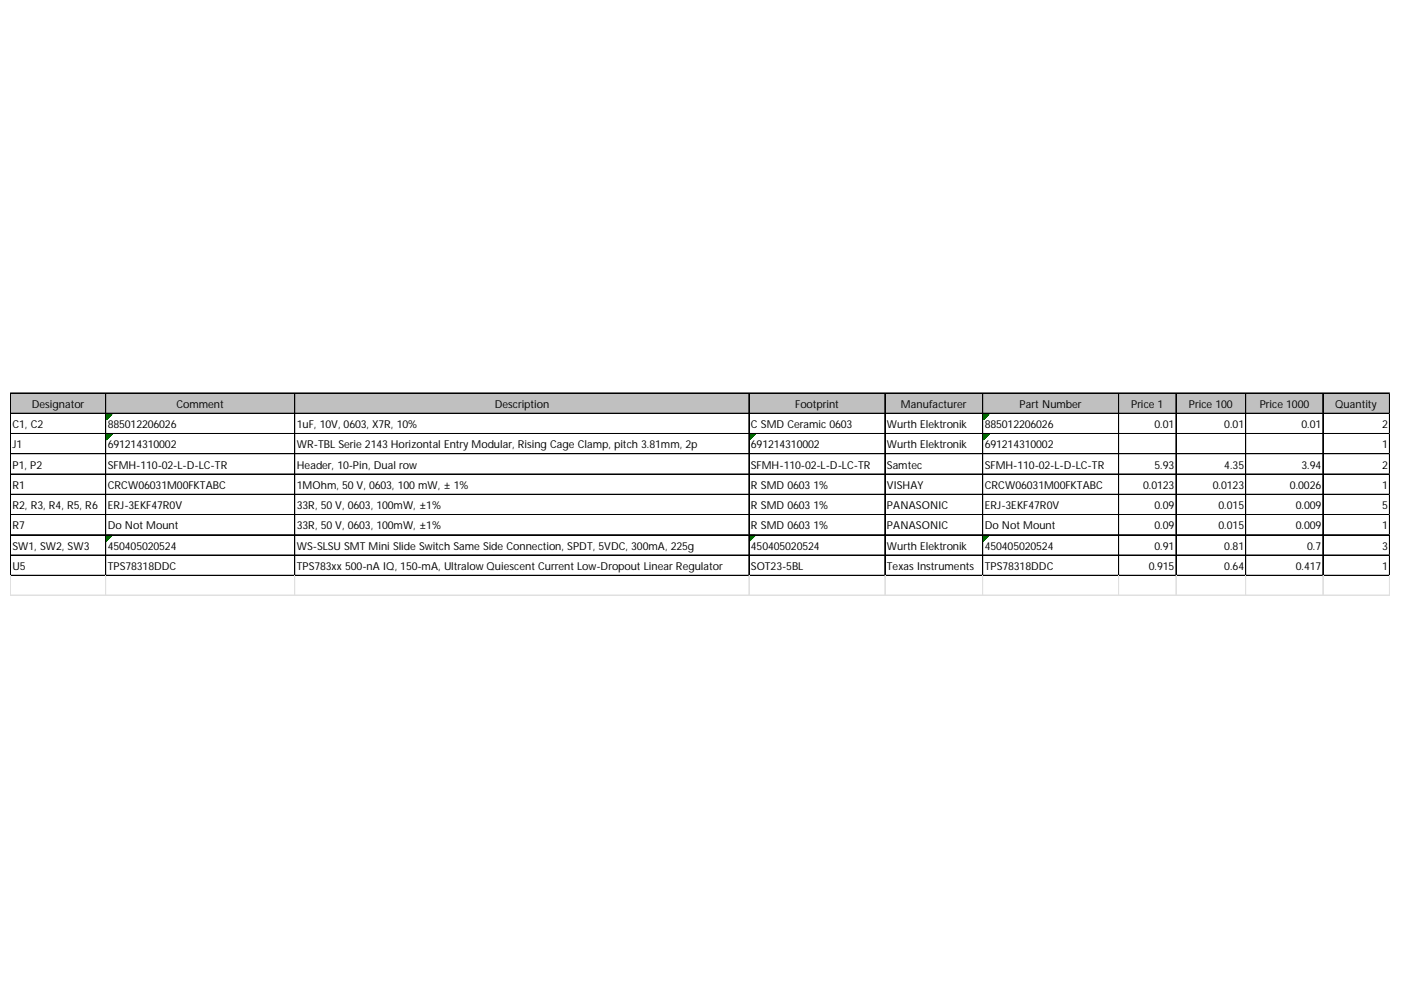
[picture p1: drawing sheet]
<svg xmlns="http://www.w3.org/2000/svg" width="297mm" height="210mm" viewBox="0 0 297 210" stroke-linecap="round" stroke-linejoin="round" font-family="sans-serif">
<defs><g id="words">
<g font-size="2.3">
<text x="6.7" y="86.5">Designator</text>
<text x="37.4" y="86.5">Comment</text>
<text x="104.9" y="86.5">Description</text>
<text x="168.6" y="86.5">Footprint</text>
<text x="191" y="86.5">Manufacturer</text>
<text x="216.2" y="86.5">Part Number</text>
<text x="239.8" y="86.5">Price 1</text>
<text x="252.1" y="86.5">Price 100</text>
<text x="267.1" y="86.5">Price 1000</text>
<text x="283.1" y="86.5">Quantity</text>
<text x="2.6" y="90.8">C1, C2</text>
<text x="2.6" y="95.1">J1</text>
<text x="22.8" y="90.8">885012206026</text>
<text x="22.8" y="95.1">691214310002</text>
<text x="62.9" y="90.8">1uF, 10V, 0603, X7R, 10%</text>
<text x="62.9" y="95.1">WR-TBL Serie 2143 Horizontal Entry Modular, Rising Cage Clamp, pitch 3.81mm, 2p</text>
<text x="159.2" y="90.8">C SMD Ceramic 0603</text>
<text x="159.2" y="95.1">691214310002</text>
<text x="188" y="90.8">Wurth Elektronik</text>
<text x="188" y="95.1">Wurth Elektronik</text>
<text x="208.8" y="90.8">885012206026</text>
<text x="208.8" y="95.1">691214310002</text>
<text x="244.8" y="90.8">0.01</text>
<text x="259.6" y="90.8">0.01</text>
<text x="275.9" y="90.8">0.01</text>
<text x="293" y="90.8">2</text>
<text x="293" y="95.1">1</text>
<text x="2.6" y="99.4">P1, P2</text>
<text x="22.8" y="99.4">SFMH-110-02-L-D-LC-TR</text>
<text x="62.9" y="99.4">Header, 10-Pin, Dual row</text>
<text x="159.2" y="99.4">SFMH-110-02-L-D-LC-TR</text>
<text x="188" y="99.4">Samtec</text>
<text x="208.8" y="99.4">SFMH-110-02-L-D-LC-TR</text>
<text x="244.8" y="99.4">5.93</text>
<text x="259.6" y="99.4">4.35</text>
<text x="275.9" y="99.4">3.94</text>
<text x="293" y="99.4">2</text>
<text x="2.6" y="103.7">R1</text>
<text x="2.6" y="107.9">R2, R3, R4, R5, R6</text>
<text x="22.8" y="103.7">CRCW06031M00FKTABC</text>
<text x="22.8" y="107.9">ERJ-3EKF47R0V</text>
<text x="62.9" y="103.7">1MOhm, 50 V, 0603, 100 mW, ± 1%</text>
<text x="62.9" y="107.9">33R, 50 V, 0603, 100mW, ±1%</text>
<text x="159.2" y="103.7">R SMD 0603</text>
<text x="159.2" y="107.9">R SMD 0603</text>
<text x="172.4" y="103.7">1%</text>
<text x="172.4" y="107.9">1%</text>
<text x="188" y="103.7">VISHAY</text>
<text x="188" y="107.9">PANASONIC</text>
<text x="208.8" y="103.7">CRCW06031M00FKTABC</text>
<text x="208.8" y="107.9">ERJ-3EKF47R0V</text>
<text x="242.4" y="103.7">0.0123</text>
<text x="244.8" y="107.9">0.09</text>
<text x="257.2" y="103.7">0.0123</text>
<text x="258.4" y="107.9">0.015</text>
<text x="273.5" y="103.7">0.0026</text>
<text x="274.7" y="107.9">0.009</text>
<text x="293" y="103.7">1</text>
<text x="293" y="107.9">5</text>
<text x="2.6" y="112.2">R7</text>
<text x="22.8" y="112.2">Do Not Mount</text>
<text x="62.9" y="112.2">33R, 50 V, 0603, 100mW, ±1%</text>
<text x="159.2" y="112.2">R SMD 0603</text>
<text x="172.4" y="112.2">1%</text>
<text x="188" y="112.2">PANASONIC</text>
<text x="208.8" y="112.2">Do Not Mount</text>
<text x="244.8" y="112.2">0.09</text>
<text x="258.4" y="112.2">0.015</text>
<text x="274.7" y="112.2">0.009</text>
<text x="293" y="112.2">1</text>
<text x="2.6" y="116.5">SW1, SW2, SW3</text>
<text x="22.8" y="116.5">450405020524</text>
<text x="62.9" y="116.5">WS-SLSU SMT Mini Slide Switch Same Side Connection, SPDT, 5VDC, 300mA, 225g</text>
<text x="159.2" y="116.5">450405020524</text>
<text x="188" y="116.5">Wurth Elektronik</text>
<text x="208.8" y="116.5">450405020524</text>
<text x="244.8" y="116.5">0.91</text>
<text x="259.6" y="116.5">0.81</text>
<text x="277.1" y="116.5">0.7</text>
<text x="293" y="116.5">3</text>
<text x="2.6" y="120.8">U5</text>
<text x="22.8" y="120.8">TPS78318DDC</text>
<text x="62.9" y="120.8">TPS783xx 500-nA IQ, 150-mA, Ultralow Quiescent Current Low-Dropout Linear Regulator</text>
<text x="159.2" y="120.8">SOT23-5BL</text>
<text x="188" y="120.8">Texas Instruments</text>
<text x="208.8" y="120.8">TPS78318DDC</text>
<text x="243.6" y="120.8">0.915</text>
<text x="259.6" y="120.8">0.64</text>
<text x="274.7" y="120.8">0.417</text>
<text x="293" y="120.8">1</text>
</g>
</g></defs>
<path d="M2.3 83.4h292.4v4.3h-292.4z" fill="#c0c0c0"/>
<path d="M22.5 87.7h1.3" fill="none" stroke="#008000" stroke-width=".21"/>
<path d="M22.5 87.7h1.3v.1h-1.3z" fill="#008000"/>
<path d="M22.5 87.8h1.2" fill="none" stroke="#008000" stroke-width=".21"/>
<path d="M22.5 87.8h1.2v.1h-1.2z" fill="#008000"/>
<path d="M22.5 87.9h1.1" fill="none" stroke="#008000" stroke-width=".21"/>
<path d="M22.5 87.9h1.1v.2h-1.1z" fill="#008000"/>
<path d="M22.5 88.1h1" fill="none" stroke="#008000" stroke-width=".21"/>
<path d="M22.5 88.1h1v.1h-1z" fill="#008000"/>
<path d="M22.5 88.2h.9" fill="none" stroke="#008000" stroke-width=".21"/>
<path d="M22.5 88.2h.9v.1h-.9z" fill="#008000"/>
<path d="M22.5 88.3h.8" fill="none" stroke="#008000" stroke-width=".21"/>
<path d="M22.5 88.3h.8v.1h-.8z" fill="#008000"/>
<path d="M22.5 88.4h.7" fill="none" stroke="#008000" stroke-width=".21"/>
<path d="M22.5 88.4h.7v.1h-.7z" fill="#008000"/>
<path d="M22.5 88.5h.6" fill="none" stroke="#008000" stroke-width=".21"/>
<path d="M22.5 88.5h.6v.1h-.6z" fill="#008000"/>
<path d="M22.5 88.6h.5" fill="none" stroke="#008000" stroke-width=".21"/>
<path d="M22.5 88.6h.5v.1h-.5z" fill="#008000"/>
<path d="M22.5 88.7h.3" fill="none" stroke="#008000" stroke-width=".21"/>
<path d="M22.5 88.7l.3 .1z" fill="#008000"/>
<path d="M22.5 88.8h.2" fill="none" stroke="#008000" stroke-width=".21"/>
<path d="M22.5 88.8l.2 .1z" fill="#008000"/>
<path d="M22.5 88.9h.1" fill="none" stroke="#008000" stroke-width=".21"/>
<path d="M22.5 88.9l.1 .1z" fill="#008000"/>
<path d="M208.5 87.7h1.3" fill="none" stroke="#008000" stroke-width=".21"/>
<path d="M208.5 87.7h1.3v.1h-1.3z" fill="#008000"/>
<path d="M208.5 87.8h1.2" fill="none" stroke="#008000" stroke-width=".21"/>
<path d="M208.5 87.8h1.2v.1h-1.2z" fill="#008000"/>
<path d="M208.5 87.9h1.1" fill="none" stroke="#008000" stroke-width=".21"/>
<path d="M208.5 87.9h1.1v.2h-1.1z" fill="#008000"/>
<path d="M208.5 88.1h1" fill="none" stroke="#008000" stroke-width=".21"/>
<path d="M208.5 88.1h1v.1h-1z" fill="#008000"/>
<path d="M208.5 88.2h.8" fill="none" stroke="#008000" stroke-width=".21"/>
<path d="M208.5 88.2h.8v.1h-.8z" fill="#008000"/>
<path d="M208.5 88.3h.7" fill="none" stroke="#008000" stroke-width=".21"/>
<path d="M208.5 88.3h.7v.1h-.7z" fill="#008000"/>
<path d="M208.5 88.4h.6" fill="none" stroke="#008000" stroke-width=".21"/>
<path d="M208.5 88.4h.6v.1h-.6z" fill="#008000"/>
<path d="M208.5 88.5h.5" fill="none" stroke="#008000" stroke-width=".21"/>
<path d="M208.5 88.5h.5v.1h-.5z" fill="#008000"/>
<path d="M208.5 88.6h.4" fill="none" stroke="#008000" stroke-width=".21"/>
<path d="M208.5 88.6h.4v.1h-.4z" fill="#008000"/>
<path d="M208.5 88.7h.3" fill="none" stroke="#008000" stroke-width=".21"/>
<path d="M208.5 88.7l.3 .1z" fill="#008000"/>
<path d="M208.5 88.8h.2" fill="none" stroke="#008000" stroke-width=".21"/>
<path d="M208.5 88.8l.2 .1z" fill="#008000"/>
<path d="M208.5 88.9h.1" fill="none" stroke="#008000" stroke-width=".21"/>
<path d="M208.5 88.9l.1 .1z" fill="#008000"/>
<path d="M22.5 92h1.3" fill="none" stroke="#008000" stroke-width=".21"/>
<path d="M22.5 92h1.3v.1h-1.3z" fill="#008000"/>
<path d="M22.5 92.1h1.2" fill="none" stroke="#008000" stroke-width=".21"/>
<path d="M22.5 92.1h1.2v.1h-1.2z" fill="#008000"/>
<path d="M22.5 92.2h1.1" fill="none" stroke="#008000" stroke-width=".21"/>
<path d="M22.5 92.2h1.1v.1h-1.1z" fill="#008000"/>
<path d="M22.5 92.3h1" fill="none" stroke="#008000" stroke-width=".21"/>
<path d="M22.5 92.3h1v.2h-1z" fill="#008000"/>
<path d="M22.5 92.5h.9" fill="none" stroke="#008000" stroke-width=".21"/>
<path d="M22.5 92.5h.9v.1h-.9z" fill="#008000"/>
<path d="M22.5 92.6h.8" fill="none" stroke="#008000" stroke-width=".21"/>
<path d="M22.5 92.6h.8v.1h-.8z" fill="#008000"/>
<path d="M22.5 92.7h.7" fill="none" stroke="#008000" stroke-width=".21"/>
<path d="M22.5 92.7h.7v.1h-.7z" fill="#008000"/>
<path d="M22.5 92.8h.6" fill="none" stroke="#008000" stroke-width=".21"/>
<path d="M22.5 92.8h.6v.1h-.6z" fill="#008000"/>
<path d="M22.5 92.9h.5" fill="none" stroke="#008000" stroke-width=".21"/>
<path d="M22.5 92.9h.5v.1h-.5z" fill="#008000"/>
<path d="M22.5 93h.3" fill="none" stroke="#008000" stroke-width=".21"/>
<path d="M22.5 93l.3 .1z" fill="#008000"/>
<path d="M22.5 93.1h.2" fill="none" stroke="#008000" stroke-width=".21"/>
<path d="M22.5 93.1l.2 .1z" fill="#008000"/>
<path d="M22.5 93.2h.1" fill="none" stroke="#008000" stroke-width=".21"/>
<path d="M22.5 93.2l.1 .1z" fill="#008000"/>
<path d="M158.9 92h1.3" fill="none" stroke="#008000" stroke-width=".21"/>
<path d="M158.9 92h1.3v.1h-1.3z" fill="#008000"/>
<path d="M158.9 92.1h1.2" fill="none" stroke="#008000" stroke-width=".21"/>
<path d="M158.9 92.1h1.2v.1h-1.2z" fill="#008000"/>
<path d="M158.9 92.2h1.1" fill="none" stroke="#008000" stroke-width=".21"/>
<path d="M158.9 92.2h1.1v.1h-1.1z" fill="#008000"/>
<path d="M158.9 92.3h1" fill="none" stroke="#008000" stroke-width=".21"/>
<path d="M158.9 92.3h1v.2h-1z" fill="#008000"/>
<path d="M158.9 92.5h.9" fill="none" stroke="#008000" stroke-width=".21"/>
<path d="M158.9 92.5h.9v.1h-.9z" fill="#008000"/>
<path d="M158.9 92.6h.8" fill="none" stroke="#008000" stroke-width=".21"/>
<path d="M158.9 92.6h.8v.1h-.8z" fill="#008000"/>
<path d="M158.9 92.7h.6" fill="none" stroke="#008000" stroke-width=".21"/>
<path d="M158.9 92.7h.6v.1h-.6z" fill="#008000"/>
<path d="M158.9 92.8h.5" fill="none" stroke="#008000" stroke-width=".21"/>
<path d="M158.9 92.8h.5v.1h-.5z" fill="#008000"/>
<path d="M158.9 92.9h.4" fill="none" stroke="#008000" stroke-width=".21"/>
<path d="M158.9 92.9h.4v.1h-.4z" fill="#008000"/>
<path d="M158.9 93h.3" fill="none" stroke="#008000" stroke-width=".21"/>
<path d="M158.9 93l.3 .1z" fill="#008000"/>
<path d="M158.9 93.1h.2" fill="none" stroke="#008000" stroke-width=".21"/>
<path d="M158.9 93.1l.2 .1z" fill="#008000"/>
<path d="M158.9 93.2h.1" fill="none" stroke="#008000" stroke-width=".21"/>
<path d="M158.9 93.2l.1 .1z" fill="#008000"/>
<path d="M208.5 92h1.3" fill="none" stroke="#008000" stroke-width=".21"/>
<path d="M208.5 92h1.3v.1h-1.3z" fill="#008000"/>
<path d="M208.5 92.1h1.2" fill="none" stroke="#008000" stroke-width=".21"/>
<path d="M208.5 92.1h1.2v.1h-1.2z" fill="#008000"/>
<path d="M208.5 92.2h1.1" fill="none" stroke="#008000" stroke-width=".21"/>
<path d="M208.5 92.2h1.1v.1h-1.1z" fill="#008000"/>
<path d="M208.5 92.3h1" fill="none" stroke="#008000" stroke-width=".21"/>
<path d="M208.5 92.3h1v.2h-1z" fill="#008000"/>
<path d="M208.5 92.5h.8" fill="none" stroke="#008000" stroke-width=".21"/>
<path d="M208.5 92.5h.8v.1h-.8z" fill="#008000"/>
<path d="M208.5 92.6h.7" fill="none" stroke="#008000" stroke-width=".21"/>
<path d="M208.5 92.6h.7v.1h-.7z" fill="#008000"/>
<path d="M208.5 92.7h.6" fill="none" stroke="#008000" stroke-width=".21"/>
<path d="M208.5 92.7h.6v.1h-.6z" fill="#008000"/>
<path d="M208.5 92.8h.5" fill="none" stroke="#008000" stroke-width=".21"/>
<path d="M208.5 92.8h.5v.1h-.5z" fill="#008000"/>
<path d="M208.5 92.9h.4" fill="none" stroke="#008000" stroke-width=".21"/>
<path d="M208.5 92.9h.4v.1h-.4z" fill="#008000"/>
<path d="M208.5 93h.3" fill="none" stroke="#008000" stroke-width=".21"/>
<path d="M208.5 93l.3 .1z" fill="#008000"/>
<path d="M208.5 93.1h.2" fill="none" stroke="#008000" stroke-width=".21"/>
<path d="M208.5 93.1l.2 .1z" fill="#008000"/>
<path d="M208.5 93.2h.1" fill="none" stroke="#008000" stroke-width=".21"/>
<path d="M208.5 93.2l.1 .1z" fill="#008000"/>
<path d="M22.5 113.5h1.3" fill="none" stroke="#008000" stroke-width=".21"/>
<path d="M22.5 113.5h1.3v.1h-1.3z" fill="#008000"/>
<path d="M22.5 113.6h1.2" fill="none" stroke="#008000" stroke-width=".21"/>
<path d="M22.5 113.6h1.2v.1h-1.2z" fill="#008000"/>
<path d="M22.5 113.7h1.1" fill="none" stroke="#008000" stroke-width=".21"/>
<path d="M22.5 113.7h1.1v.1h-1.1z" fill="#008000"/>
<path d="M22.5 113.8h1" fill="none" stroke="#008000" stroke-width=".21"/>
<path d="M22.5 113.8h1v.1h-1z" fill="#008000"/>
<path d="M22.5 113.9h.9" fill="none" stroke="#008000" stroke-width=".21"/>
<path d="M22.5 113.9h.9v.1h-.9z" fill="#008000"/>
<path d="M22.5 114h.8" fill="none" stroke="#008000" stroke-width=".21"/>
<path d="M22.5 114h.8v.1h-.8z" fill="#008000"/>
<path d="M22.5 114.1h.7" fill="none" stroke="#008000" stroke-width=".21"/>
<path d="M22.5 114.1h.7v.2h-.7z" fill="#008000"/>
<path d="M22.5 114.3h.6" fill="none" stroke="#008000" stroke-width=".21"/>
<path d="M22.5 114.3h.6v.1h-.6z" fill="#008000"/>
<path d="M22.5 114.4h.5" fill="none" stroke="#008000" stroke-width=".21"/>
<path d="M22.5 114.4h.5v.1h-.5z" fill="#008000"/>
<path d="M22.5 114.5h.3" fill="none" stroke="#008000" stroke-width=".21"/>
<path d="M22.5 114.5l.3 .1z" fill="#008000"/>
<path d="M22.5 114.6h.2" fill="none" stroke="#008000" stroke-width=".21"/>
<path d="M22.5 114.6l.2 .1z" fill="#008000"/>
<path d="M22.5 114.7h.1" fill="none" stroke="#008000" stroke-width=".21"/>
<path d="M22.5 114.7l.1 .1z" fill="#008000"/>
<path d="M158.9 113.5h1.3" fill="none" stroke="#008000" stroke-width=".21"/>
<path d="M158.9 113.5h1.3v.1h-1.3z" fill="#008000"/>
<path d="M158.9 113.6h1.2" fill="none" stroke="#008000" stroke-width=".21"/>
<path d="M158.9 113.6h1.2v.1h-1.2z" fill="#008000"/>
<path d="M158.9 113.7h1.1" fill="none" stroke="#008000" stroke-width=".21"/>
<path d="M158.9 113.7h1.1v.1h-1.1z" fill="#008000"/>
<path d="M158.9 113.8h1" fill="none" stroke="#008000" stroke-width=".21"/>
<path d="M158.9 113.8h1v.1h-1z" fill="#008000"/>
<path d="M158.9 113.9h.9" fill="none" stroke="#008000" stroke-width=".21"/>
<path d="M158.9 113.9h.9v.1h-.9z" fill="#008000"/>
<path d="M158.9 114h.8" fill="none" stroke="#008000" stroke-width=".21"/>
<path d="M158.9 114h.8v.1h-.8z" fill="#008000"/>
<path d="M158.9 114.1h.6" fill="none" stroke="#008000" stroke-width=".21"/>
<path d="M158.9 114.1h.6v.2h-.6z" fill="#008000"/>
<path d="M158.9 114.3h.5" fill="none" stroke="#008000" stroke-width=".21"/>
<path d="M158.9 114.3h.5v.1h-.5z" fill="#008000"/>
<path d="M158.9 114.4h.4" fill="none" stroke="#008000" stroke-width=".21"/>
<path d="M158.9 114.4h.4v.1h-.4z" fill="#008000"/>
<path d="M158.9 114.5h.3" fill="none" stroke="#008000" stroke-width=".21"/>
<path d="M158.9 114.5l.3 .1z" fill="#008000"/>
<path d="M158.9 114.6h.2" fill="none" stroke="#008000" stroke-width=".21"/>
<path d="M158.9 114.6l.2 .1z" fill="#008000"/>
<path d="M158.9 114.7h.1" fill="none" stroke="#008000" stroke-width=".21"/>
<path d="M158.9 114.7l.1 .1z" fill="#008000"/>
<path d="M208.5 113.5h1.3" fill="none" stroke="#008000" stroke-width=".21"/>
<path d="M208.5 113.5h1.3v.1h-1.3z" fill="#008000"/>
<path d="M208.5 113.6h1.2" fill="none" stroke="#008000" stroke-width=".21"/>
<path d="M208.5 113.6h1.2v.1h-1.2z" fill="#008000"/>
<path d="M208.5 113.7h1.1" fill="none" stroke="#008000" stroke-width=".21"/>
<path d="M208.5 113.7h1.1v.1h-1.1z" fill="#008000"/>
<path d="M208.5 113.8h1" fill="none" stroke="#008000" stroke-width=".21"/>
<path d="M208.5 113.8h1v.1h-1z" fill="#008000"/>
<path d="M208.5 113.9h.8" fill="none" stroke="#008000" stroke-width=".21"/>
<path d="M208.5 113.9h.8v.1h-.8z" fill="#008000"/>
<path d="M208.5 114h.7" fill="none" stroke="#008000" stroke-width=".21"/>
<path d="M208.5 114h.7v.1h-.7z" fill="#008000"/>
<path d="M208.5 114.1h.6" fill="none" stroke="#008000" stroke-width=".21"/>
<path d="M208.5 114.1h.6v.2h-.6z" fill="#008000"/>
<path d="M208.5 114.3h.5" fill="none" stroke="#008000" stroke-width=".21"/>
<path d="M208.5 114.3h.5v.1h-.5z" fill="#008000"/>
<path d="M208.5 114.4h.4" fill="none" stroke="#008000" stroke-width=".21"/>
<path d="M208.5 114.4h.4v.1h-.4z" fill="#008000"/>
<path d="M208.5 114.5h.3" fill="none" stroke="#008000" stroke-width=".21"/>
<path d="M208.5 114.5l.3 .1z" fill="#008000"/>
<path d="M208.5 114.6h.2" fill="none" stroke="#008000" stroke-width=".21"/>
<path d="M208.5 114.6l.2 .1z" fill="#008000"/>
<path d="M208.5 114.7h.1" fill="none" stroke="#008000" stroke-width=".21"/>
<path d="M208.5 114.7l.1 .1z" fill="#008000"/>
<g fill="none" stroke="#000" stroke-width=".21">
<path d="M2.2 83.3v38.8M2.3 83.3v38.8M2.3 83.3h292.4M2.3 83.4h292.4M2.3 87.6h292.4M2.3 87.7h292.4M2.3 91.9h292.4M2.3 92h292.4M2.3 96.2h292.4M2.3 96.3h292.4M22.4 83.4v38.7M22.5 83.4v38.7"/>
<path d="M62.5 83.4v38.7M158.8 83.4v38.7M187.6 83.4v38.7M208.3 83.4v38.7M208.4 83.4v38.7M237.2 83.4v38.7M249.3 83.4v38.7M249.4 83.4v38.7M264.1 83.4v38.7M264.2 83.4v38.7M280.5 83.4v38.7M294.6 83.4v38.7"/>
<path d="M2.3 100.5h292.4M2.3 104.8h292.4M2.3 109.1h292.4M2.3 113.4h292.4M2.3 117.7h292.4M2.3 122h292.4"/>
</g>
<g fill="none" stroke="#e0e0e0" stroke-width=".21">
<path d="M294.7 83.3h.1M2.2 122.1v4.2M2.3 122.1v4.2M22.4 122.1v4.2M22.5 122.1v4.2M62.5 122.1v4.2M158.8 122.1v4.2M187.6 122.1v4.2M208.3 122.1v4.2M208.4 122.1v4.2M237.2 122.1v4.2M249.3 122.1v4.2"/>
<path d="M249.4 122.1v4.2M264.1 122.1v4.2M264.2 122.1v4.2M280.5 122.1v4.2M294.6 122.1v4.2"/>
</g>
<path d="M294.7 83.3v.1z" fill="#e0e0e0"/>
<path d="M294.7 87.6h.1" fill="none" stroke="#e0e0e0" stroke-width=".21"/>
<path d="M294.7 87.6v.1z" fill="#e0e0e0"/>
<path d="M294.7 91.9h.1" fill="none" stroke="#e0e0e0" stroke-width=".21"/>
<path d="M294.7 91.9v.1z" fill="#e0e0e0"/>
<path d="M294.7 96.2h.1" fill="none" stroke="#e0e0e0" stroke-width=".21"/>
<path d="M294.7 96.2v.1z" fill="#e0e0e0"/>
<path d="M294.7 100.5h.1" fill="none" stroke="#e0e0e0" stroke-width=".21"/>
<path d="M294.7 100.5v.1z" fill="#e0e0e0"/>
<path d="M294.7 104.8h.1" fill="none" stroke="#e0e0e0" stroke-width=".21"/>
<path d="M294.7 104.8v.1z" fill="#e0e0e0"/>
<path d="M294.7 109.1h.1" fill="none" stroke="#e0e0e0" stroke-width=".21"/>
<path d="M294.7 109.1v.1z" fill="#e0e0e0"/>
<path d="M294.7 113.4h.1" fill="none" stroke="#e0e0e0" stroke-width=".21"/>
<path d="M294.7 113.4v.1z" fill="#e0e0e0"/>
<path d="M294.7 117.7h.1" fill="none" stroke="#e0e0e0" stroke-width=".21"/>
<path d="M294.7 117.7v.1z" fill="#e0e0e0"/>
<path d="M294.7 122h.1" fill="none" stroke="#e0e0e0" stroke-width=".21"/>
<path d="M294.7 122v.1z" fill="#e0e0e0"/>
<path d="M2.2 126.2h292.5" fill="none" stroke="#e0e0e0" stroke-width=".21"/>
<use href="#words"/>
</svg>
